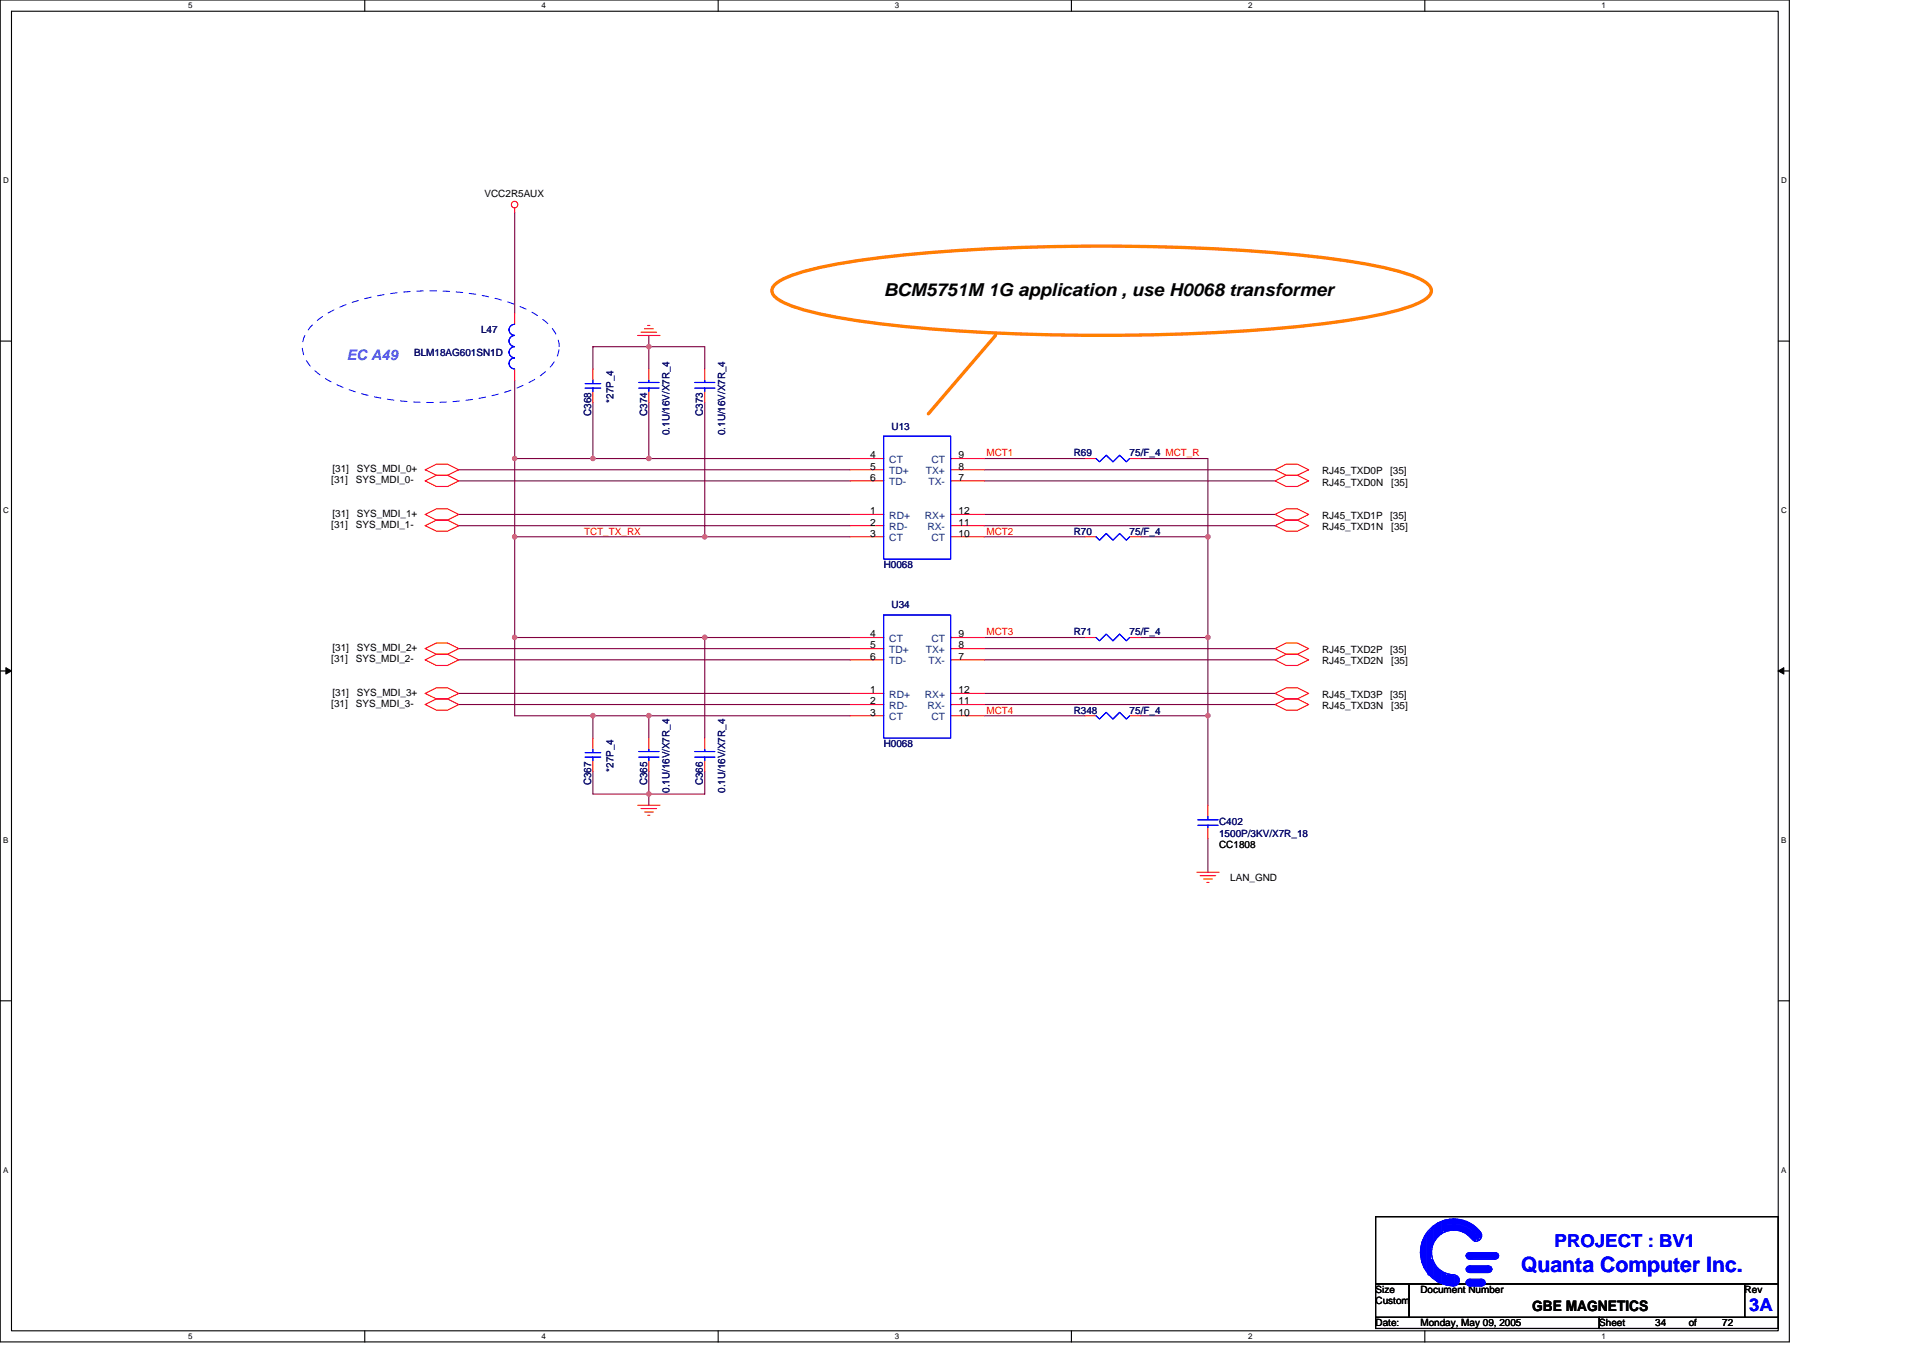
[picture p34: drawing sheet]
<svg xmlns="http://www.w3.org/2000/svg" width="297mm" height="210mm" viewBox="0 0 297 210" stroke-linecap="round" stroke-linejoin="round" font-family="sans-serif">
<defs><g id="words">
<text font-size="3.3" fill="#00f" x="234.9" y="196.5">Quanta Computer Inc.</text>
<text font-size="2.8" x="136.5" y="45.7">BCM5751M 1G application , use H0068 transformer</text>
<g font-size="2.8" fill="#00f">
<text x="240.1" y="192.6">PROJECT : BV1</text>
<text x="270.2" y="202.4">3A</text>
</g>
<text font-size="2.2" fill="#0080ff" x="53.6" y="55.6">EC A49</text>
<text font-size="2.2" x="236.7" y="202.5">GBE MAGNETICS</text>
<g font-size="1.5">
<text x="74.8" y="30.4">VCC2R5AUX</text>
<text x="134.4" y="70.8">4</text>
<text x="148.1" y="70.8">9</text>
<text x="51.2" y="74.6">[31]</text>
<text x="51.3" y="72.9">[31]</text>
<text x="55" y="74.6">SYS_MDI_0-</text>
<text x="55.1" y="72.9">SYS_MDI_0+</text>
<text x="134.4" y="72.5">5</text>
<text x="134.4" y="74.3">6</text>
<text x="148.1" y="72.5">8</text>
<text x="148.1" y="74.3">7</text>
<text x="204.2" y="73.3">RJ45_TXD0P</text>
<text x="204.2" y="75">RJ45_TXD0N</text>
<text x="214.7" y="73.3">[35]</text>
<text x="214.9" y="75">[35]</text>
<text x="51.2" y="81.6">[31]</text>
<text x="51.3" y="79.8">[31]</text>
<text x="55" y="81.6">SYS_MDI_1-</text>
<text x="55.1" y="79.8">SYS_MDI_1+</text>
<text x="134.4" y="79.4">1</text>
<text x="134.4" y="81.2">2</text>
<text x="134.4" y="82.9">3</text>
<text x="148.1" y="82.9">10</text>
<text x="148.1" y="79.4">12</text>
<text x="148.1" y="81.2">11</text>
<text x="204.2" y="80.2">RJ45_TXD1P</text>
<text x="204.2" y="81.9">RJ45_TXD1N</text>
<text x="214.7" y="80.2">[35]</text>
<text x="214.9" y="81.9">[35]</text>
<text x="51.3" y="100.5">[31]</text>
<text x="55.1" y="100.5">SYS_MDI_2+</text>
<text x="134.4" y="98.4">4</text>
<text x="134.4" y="100.2">5</text>
<text x="134.4" y="101.9">6</text>
<text x="148.1" y="98.4">9</text>
<text x="148.1" y="100.2">8</text>
<text x="148.1" y="101.9">7</text>
<text x="204.2" y="100.9">RJ45_TXD2P</text>
<text x="214.7" y="100.9">[35]</text>
<text x="51.2" y="102.3">[31]</text>
<text x="51.3" y="107.5">[31]</text>
<text x="55" y="102.3">SYS_MDI_2-</text>
<text x="55.1" y="107.5">SYS_MDI_3+</text>
<text x="134.4" y="107.1">1</text>
<text x="148.1" y="107.1">12</text>
<text x="204.2" y="102.6">RJ45_TXD2N</text>
<text x="204.2" y="107.8">RJ45_TXD3P</text>
<text x="214.7" y="107.8">[35]</text>
<text x="214.9" y="102.6">[35]</text>
<text x="51.2" y="109.2">[31]</text>
<text x="55" y="109.2">SYS_MDI_3-</text>
<text x="134.4" y="108.8">2</text>
<text x="134.4" y="110.5">3</text>
<text x="148.1" y="110.5">10</text>
<text x="148.1" y="108.8">11</text>
<text x="204.2" y="109.5">RJ45_TXD3N</text>
<text x="214.9" y="109.5">[35]</text>
<text x="188.3" y="130.9">CC1808</text>
<text x="190" y="136.1">LAN_GND</text>
<text x="212.5" y="199.7">Size</text>
<text x="212.5" y="201.4">Custom</text>
<text x="219.4" y="199.7">Document Number</text>
<text x="269.5" y="199.7">Rev</text>
<text x="212.5" y="204.9">Date:</text>
<text x="219.4" y="204.9">Monday, May 09, 2005</text>
<text x="247" y="204.9">Sheet</text>
<text x="255.7" y="204.9">34</text>
<text x="260.9" y="204.9">of</text>
<text x="266" y="204.9">72</text>
</g>
<g font-size="1.5" fill="#000080">
<text x="74.3" y="51.5">L47</text>
<text x="64" y="54.9">BLM18AG601SN1D</text>
<text x="91.3" y="64.3" transform="rotate(-90 91.3 64.3)">C368</text>
<text x="94.8" y="62.2" transform="rotate(-90 94.8 62.2)">*27P_4</text>
<text x="99.9" y="64.3" transform="rotate(-90 99.9 64.3)">C374</text>
<text x="108.6" y="64.3" transform="rotate(-90 108.6 64.3)">C373</text>
<text x="103.4" y="67.2" transform="rotate(-90 103.4 67.2)">0.1U/16V/X7R_4</text>
<text x="112" y="67.2" transform="rotate(-90 112 67.2)">0.1U/16V/X7R_4</text>
<text x="137.7" y="66.4">U13</text>
<text x="165.9" y="70.5">R69</text>
<text x="174.5" y="70.5">75/F_4 MCT_R</text>
<text x="165.9" y="82.6">R70</text>
<text x="174.5" y="82.6">75/F_4</text>
<text x="136.5" y="87.8">H0068</text>
<text x="137.7" y="94">U34</text>
<text x="165.9" y="98.1">R71</text>
<text x="174.5" y="98.1">75/F_4</text>
<text x="165.9" y="110.2">R348</text>
<text x="174.5" y="110.2">75/F_4</text>
<text x="94.8" y="119.2" transform="rotate(-90 94.8 119.2)">*27P_4</text>
<text x="136.5" y="115.4">H0068</text>
<text x="91.3" y="121.3" transform="rotate(-90 91.3 121.3)">C367</text>
<text x="99.9" y="121.3" transform="rotate(-90 99.9 121.3)">C365</text>
<text x="103.4" y="122.5" transform="rotate(-90 103.4 122.5)">0.1U/16V/X7R_4</text>
<text x="108.6" y="121.3" transform="rotate(-90 108.6 121.3)">C366</text>
<text x="112" y="122.5" transform="rotate(-90 112 122.5)">0.1U/16V/X7R_4</text>
<text x="188.3" y="127.5">C402</text>
<text x="188.3" y="129.2">1500P/3KV/X7R_18</text>
</g>
<g font-size="1.5" fill="#004080">
<text x="137.4" y="71.5">CT</text>
<text x="143.9" y="71.5">CT</text>
<text x="137.4" y="73.3">TD+</text>
<text x="137.4" y="75">TD-</text>
<text x="143" y="73.3">TX+</text>
<text x="143.4" y="75">TX-</text>
<text x="137.4" y="80.2">RD+</text>
<text x="137.4" y="81.9">RD-</text>
<text x="137.4" y="83.6">CT</text>
<text x="142.9" y="80.2">RX+</text>
<text x="143.3" y="81.9">RX-</text>
<text x="143.9" y="83.6">CT</text>
<text x="137.4" y="99.2">CT</text>
<text x="137.4" y="100.9">TD+</text>
<text x="143" y="100.9">TX+</text>
<text x="143.9" y="99.2">CT</text>
<text x="137.4" y="102.6">TD-</text>
<text x="137.4" y="107.8">RD+</text>
<text x="142.9" y="107.8">RX+</text>
<text x="143.4" y="102.6">TX-</text>
<text x="137.4" y="109.5">RD-</text>
<text x="137.4" y="111.3">CT</text>
<text x="143.3" y="109.5">RX-</text>
<text x="143.9" y="111.3">CT</text>
</g>
<g font-size="1.5" fill="#f00">
<text x="152.4" y="70.5">MCT1</text>
<text x="90.2" y="82.6">TCT_TX_RX</text>
<text x="152.4" y="82.6">MCT2</text>
<text x="152.4" y="98.1">MCT3</text>
<text x="152.4" y="110.2">MCT4</text>
</g>
<g font-size="1.2">
<text x="29.1" y="1.3">5</text>
<text x="83.6" y="1.3">4</text>
<text x="138.2" y="1.3">3</text>
<text x="192.8" y="1.3">2</text>
<text x="247.4" y="1.3">1</text>
<text x=".5" y="28.3">D</text>
<text x="275.1" y="28.3">D</text>
<text x=".5" y="79.2">C</text>
<text x="275.1" y="79.2">C</text>
<text x=".5" y="130.2">B</text>
<text x="275.1" y="130.2">B</text>
<text x=".5" y="181.1">A</text>
<text x="275.1" y="181.1">A</text>
<text x="29.1" y="206.8">5</text>
<text x="83.6" y="206.8">4</text>
<text x="138.2" y="206.8">3</text>
<text x="192.8" y="206.8">2</text>
<text x="247.4" y="206.8">1</text>
</g>
</g></defs>
<path d="M0 0h276.4v207.3h-276.4zM1.8 1.7h272.9v203.8h-272.9z" fill="none" stroke="#000" stroke-width=".17"/>
<g fill="#fff">
<path d="M29.1 .2h.6v1.4h-.6z"/>
<path d="M29.1 205.7h.6v1.4h-.6z"/>
</g>
<path d="M56.3 0v1.7M56.3 205.5v1.8" fill="none" stroke="#000" stroke-width=".17"/>
<g fill="#fff">
<path d="M83.6 .2h.7v1.4h-.7z"/>
<path d="M83.6 205.7h.7v1.4h-.7z"/>
</g>
<path d="M110.9 0v1.7M110.9 205.5v1.8" fill="none" stroke="#000" stroke-width=".17"/>
<g fill="#fff">
<path d="M138.2 .2h.7v1.4h-.7z"/>
<path d="M138.2 205.7h.7v1.4h-.7z"/>
</g>
<path d="M165.5 0v1.7M165.5 205.5v1.8" fill="none" stroke="#000" stroke-width=".17"/>
<g fill="#fff">
<path d="M192.8 .2h.6v1.4h-.6z"/>
<path d="M192.8 205.7h.6v1.4h-.6z"/>
</g>
<path d="M220.1 0v1.7M220.1 205.5v1.8" fill="none" stroke="#000" stroke-width=".17"/>
<g fill="#fff">
<path d="M247.4 .2h.6v1.4h-.6z"/>
<path d="M247.4 205.7h.6v1.4h-.6z"/>
<path d="M.5 27.2h.8v1.4h-.8z"/>
<path d="M275.1 27.2h.9v1.4h-.9z"/>
<path d="M.5 78.1h.8v1.4h-.8z"/>
<path d="M275.1 78.1h.9v1.4h-.9z"/>
</g>
<path d="M0 52.7h1.8M274.7 52.7h1.7" fill="none" stroke="#000" stroke-width=".17"/>
<g fill="#fff">
<path d="M.5 129.1h.8v1.4h-.8z"/>
<path d="M275.1 129.1h.8v1.4h-.8z"/>
</g>
<path d="M0 103.6h1.8M274.7 103.6h1.7" fill="none" stroke="#000" stroke-width=".17"/>
<path d="M.9 103.1l.9 .5-.9 .5zM274.7 103.6l.8-.5v1z" fill="#000" stroke="#000" stroke-width=".15"/>
<g fill="#fff">
<path d="M.5 180h.8v1.4h-.8z"/>
<path d="M275.1 180h.8v1.4h-.8z"/>
</g>
<path d="M0 154.6h1.8M274.7 154.6h1.7M212.5 187.9h62.2v10.4h-62.2zM212.5 198.3h5.2v5.2h-5.2zM217.7 198.3h51.8v5.2h-51.8zM269.5 198.3h5.2v5.2h-5.2zM212.5 203.5h34.5v1.7h-34.5zM247 203.5h27.7v1.7h-27.7z" fill="none" stroke="#000" stroke-width=".17"/>
<g fill="none" stroke="#800040" stroke-width=".17">
<path d="M79.5 32.8v15.6M79.5 58.7v51.9h51.8M91.6 57v-3.4h17.3v3.4M100.2 51.8v5.2M70.9 74.3h60.4M70.9 72.6h60.4M70.9 79.5h60.4M79.5 70.8h51.8M91.6 62.2v8.6M100.2 62.2v8.6M108.9 62.2v20.7M152 74.3h45"/>
<path d="M152 72.6h45M152 70.8h15.6M152 79.5h45M176.2 70.8h10.4v53.6M70.9 81.2h60.4M79.5 98.5h51.8M79.5 82.9h51.8M108.9 98.5v15.5M152 98.5h15.6M152 81.2h45M152 82.9h15.6M176.2 98.5h10.4"/>
<path d="M176.2 82.9h10.4M70.9 101.9h60.4M70.9 107.1h60.4M70.9 100.2h60.4M70.9 108.8h60.4M91.6 119.2v3.4h17.3v-3.4M91.6 110.6v3.4M100.2 110.6v3.4M100.2 119.2v5.2M152 101.9h45M152 107.1h45M152 110.6h15.6"/>
<path d="M152 100.2h45M152 108.8h45M176.2 110.6h10.4M186.6 129.5v5.2"/>
</g>
<g fill="#f0f" stroke="#f0f" stroke-width=".17">
<circle cx="186.6" cy="82.9" r=".34"/>
<circle cx="186.6" cy="110.5" r=".34"/>
<circle cx="100.2" cy="53.5" r=".33"/>
<circle cx="100.2" cy="122.6" r=".33"/>
<circle cx="186.6" cy="98.4" r=".34"/>
<circle cx="91.6" cy="110.5" r=".34"/>
<circle cx="79.5" cy="70.8" r=".33"/>
<circle cx="79.5" cy="82.9" r=".34"/>
<circle cx="108.9" cy="82.9" r=".34"/>
<circle cx="79.5" cy="98.4" r=".34"/>
<circle cx="108.9" cy="98.4" r=".34"/>
<circle cx="100.2" cy="110.5" r=".34"/>
<circle cx="100.2" cy="70.8" r=".33"/>
<circle cx="91.6" cy="70.8" r=".33"/>
</g>
<g fill="none" stroke="#f00" stroke-width=".17">
<path d="M79.5 32.1v.7M79.5 48.4v1.7M79.5 57v1.7M91.6 57v1.7M98.5 51.8h3.5M99 51.3h2.4M99.5 50.8h1.4M100.1 50.3h.3M100.2 57v1.7M108.9 57v1.7M65.7 72.6l1.7-.9h1.7l1.8 .9-1.8 .8h-1.7zM65.7 74.3l1.7-.9h1.7l1.8 .9-1.8 .8h-1.7z"/>
<path d="M65.7 79.5l1.7-.9h1.7l1.8 .9-1.8 .8h-1.7zM91.6 60.5v1.7M100.2 60.5v1.7M108.9 60.5v1.7M131.3 70.8h5.2M131.3 72.6h5.2M131.3 74.3h5.2M131.3 79.5h5.2M146.9 70.8h5.1M146.9 72.6h5.1M146.9 74.3h5.1M146.9 79.5h5.1"/>
<path d="M167.6 70.8h1.7M174.5 70.8h1.7M197 72.6l1.7-.9h1.7l1.7 .9-1.7 .8h-1.7zM197 74.3l1.7-.9h1.7l1.7 .9-1.7 .8h-1.7zM197 79.5l1.7-.9h1.7l1.7 .9-1.7 .8h-1.7zM65.7 81.2l1.7-.9h1.7l1.8 .9-1.8 .8h-1.7zM131.3 98.5h5.2M131.3 82.9h5.2M131.3 81.2h5.2M146.9 98.5h5.1M146.9 82.9h5.1M146.9 81.2h5.1"/>
<path d="M167.6 98.5h1.7M167.6 82.9h1.7M174.5 98.5h1.7M174.5 82.9h1.7M197 81.2l1.7-.9h1.7l1.7 .9-1.7 .8h-1.7zM65.7 100.2l1.7-.9h1.7l1.8 .9-1.8 .8h-1.7zM65.7 101.9l1.7-.9h1.7l1.8 .9-1.8 .9h-1.7zM65.7 107.1l1.7-.9h1.7l1.8 .9-1.8 .8h-1.7zM65.7 108.8l1.7-.9h1.7l1.8 .9-1.8 .9h-1.7zM91.6 114v1.7M91.6 117.5v1.7M100.2 114v1.7"/>
<path d="M100.2 117.5v1.7M108.9 114v1.7M108.9 117.5v1.7M131.3 100.2h5.2M131.3 101.9h5.2M131.3 107.1h5.2M131.3 108.8h5.2M131.3 110.6h5.2M146.9 100.2h5.1M146.9 101.9h5.1M146.9 107.1h5.1M146.9 108.8h5.1"/>
<path d="M146.9 110.6h5.1M167.6 110.6h1.7M174.5 110.6h1.7M197 100.2l1.7-.9h1.7l1.7 .9-1.7 .8h-1.7zM197 101.9l1.7-.9h1.7l1.7 .9-1.7 .9h-1.7zM197 107.1l1.7-.9h1.7l1.7 .9-1.7 .8h-1.7zM197 108.8l1.7-.9h1.7l1.7 .9-1.7 .9h-1.7zM98.5 124.4h3.5M99 124.9h2.4M99.5 125.4h1.4M100.1 125.9h.3M184.9 134.7h3.4"/>
<path d="M185.4 135.3h2.4M185.9 135.8h1.4M186.4 136.3h.3M186.6 124.4v1.7M186.6 127.8v1.7"/>
<circle cx="79.5" cy="31.6" r=".51"/>
</g>
<path d="M119.7 43.9a10.2 10.2 0 0 1 3.9-1.8 117.5 117.5 0 0 1 22.8-3.3 333.7 333.7 0 0 1 58.6 1.1l4.6 .6a40 40 0 0 1 9.5 2.5 2.73 2.73 0 0 1 2 1.9 2.73 2.73 0 0 1-2 1.9 44.4 44.4 0 0 1-11.7 2.8 299.8 299.8 0 0 1-47.9 2 195.3 195.3 0 0 1-32.7-3.1 23.6 23.6 0 0 1-6.4-2.2 1.51 1.51 0 0 1-1-1.9zM153.8 51.8l-10.4 12.1" fill="none" stroke="#ff8000" stroke-width=".51"/>
<path d="M48.2 50.2a16.7 16.7 0 0 1 7.2-3.8 42 42 0 0 1 23.8 .5 13.2 13.2 0 0 1 6.3 4.1 4.3 4.3 0 0 1-.7 5.9 16.7 16.7 0 0 1-7.2 3.8 41.8 41.8 0 0 1-23.7-.5 13.2 13.2 0 0 1-6.3-4.1 4.3 4.3 0 0 1 .6-5.9z" fill="none" stroke="#00f" stroke-width=".15" stroke-dasharray="1 1 1 1 1 1 1 1"/>
<g fill="none" stroke="#00f" stroke-width=".17">
<path d="M79.5 55.3a.85 .85 0 0 0-.9 .8 .85 .85 0 0 0 .9 .9M79.5 53.6a.86 .86 0 0 0-.9 .8 .86 .86 0 0 0 .9 .9M79.5 51.8a.86 .86 0 0 0-.9 .9 .86 .86 0 0 0 .9 .8M79.5 50.1a.85 .85 0 0 0-.9 .8 .85 .85 0 0 0 .9 .9M90.4 59.9h2.4M90.4 59.2h2.4M91.6 58.7v.5M91.6 59.9v.6M98.7 59.9h3.1M98.7 59.1h3.1M100.2 58.7v.4M100.2 59.9v.6"/>
<path d="M107.3 59.9h3.1M107.3 59.1h3.1M108.9 58.7v.4M108.9 59.9v.6M136.5 67.4h10.4v19h-10.4zM169.3 70.8l.5 .5 1.1-1 1 1 1-1 1.1 1 .5-.5M136.5 95h10.4v19h-10.4zM169.3 82.9l.5 .5 1.1-1 1 1 1-1 1.1 1 .5-.5M169.3 98.5l.5 .5 1.1-1.1 1 1.1 1-1.1 1.1 1.1 .5-.5M90.4 116.9h2.4M90.4 116.2h2.4M91.6 115.7v.5"/>
<path d="M91.6 116.9v.6M98.7 116.9h3.1M98.7 116.1h3.1M100.2 115.7v.4M100.2 116.9v.6M107.3 116.9h3.1M107.3 116.1h3.1M108.9 115.7v.4M108.9 116.9v.6M169.3 110.6l.5 .5 1.1-1.1 1 1.1 1-1.1 1.1 1.1 .5-.5M185 126.6h3.1M185 127.5h3.1"/>
<path d="M186.6 126.1v.5M186.6 127.5v.3M219.6 192.2v2.5l.1 .5v-3.5l.2-.3v4.3l.2 .2v-4.9l.2-.3v5.5l.1 .2v-5.9l.2-.1v6.5M220.8 196.9v-6.7l.2-.2v7.1h.1v-2.6l.2 .3v2.5l.2 .1v-2.2l.2 .3v2.1l.1 .2v-2.1l.2 .2v2.1h.2v-2l.1 .2v1.9h.2v-1.7l.2 .2v1.5l.2 .2v-1.7l.1 .1v1.6h.2v-1.4M221.1 189.7v2.9l.2-.5v-2.4l.2-.2v2.2l.2-.1v-2.3l.1-.2v2.1l.2-.2v-2h.2v1.9l.1-.2v-1.7l.2-.2v1.7l.2-.1v-1.6l.2-.2v1.8M223.2 196.7v.2h.2v1.4h.1v-1.4h.2v1.6h-.3l.5-1.6v1.6l.2-.2v-1.4l.1 .4v1.2h.2v-1.4h.2v1.4h.2v-1.4h.1v1.4l.2-.2v-1l.2 .1v.7M223.2 188.4v1.8l-.2-.2v-1.4zM223.2 189.7l1.3-.2a3.9 3.9 0 0 1 3.5 1.9M223.2 189.5l1.3-.2a4.1 4.1 0 0 1 3.8 2.3M223.2 189.4a4.3 4.3 0 0 1 5.2 2.2M223.2 189.2l1.3-.2a4.5 4.5 0 0 1 4 2.2M223.2 189l1.3-.2a4.6 4.6 0 0 1 4.2 2.4"/>
<path d="M223.2 190.1l1.3-.3a3.6 3.6 0 0 1 3.3 1.9M223.2 189.9l1.3-.2a3.8 3.8 0 0 1 3.5 2M223.3 188.8l1.2-.2a4.8 4.8 0 0 1 4.3 2.5M223.4 190l-.1-1.4 1.2-.2a5 5 0 0 1 4.4 2.5M226.6 193.6h4.7v.2h-4.8v.2h5l-.2 .1h-4.7l.2 .2h4.5M226.6 195.7h3.7v.2h-3.7l-.1 .1h4l-.2 .2h-3.8l.3 .2h3.3M226.6 197.8h2.7v.2h-2.8v.1h2.9l-.1 .2h-2.8l.3 .2h2.5M227 197.6h1.9M227 198.6h1.9M227 196.6h2.9M227 195.5h2.9M227 194.5h4"/>
<path d="M227 193.5h4M227.2 191.3a3.4 3.4 0 0 0-2.7-1.3h.1a3.4 3.4 0 0 0-3.5 3.5v-.1a3.4 3.4 0 0 0 3.5 3.5M228.6 190.2a5.2 5.2 0 0 0-4.1-1.9h.1a5.1 5.1 0 0 0-5.2 5.2v-.1a5.2 5.2 0 0 0 5.2 5.2"/>
<circle cx="224.6" cy="197.8" r=".85"/>
<circle cx="227" cy="198.1" r=".51"/>
<circle cx="227" cy="194" r=".51"/>
<circle cx="227" cy="196" r=".51"/>
<circle cx="228" cy="190.8" r=".85"/>
<circle cx="228.9" cy="198.1" r=".51"/>
<circle cx="229.9" cy="196" r=".51"/>
<circle cx="231" cy="194" r=".51"/>
</g>
<use href="#words"/>
</svg>
